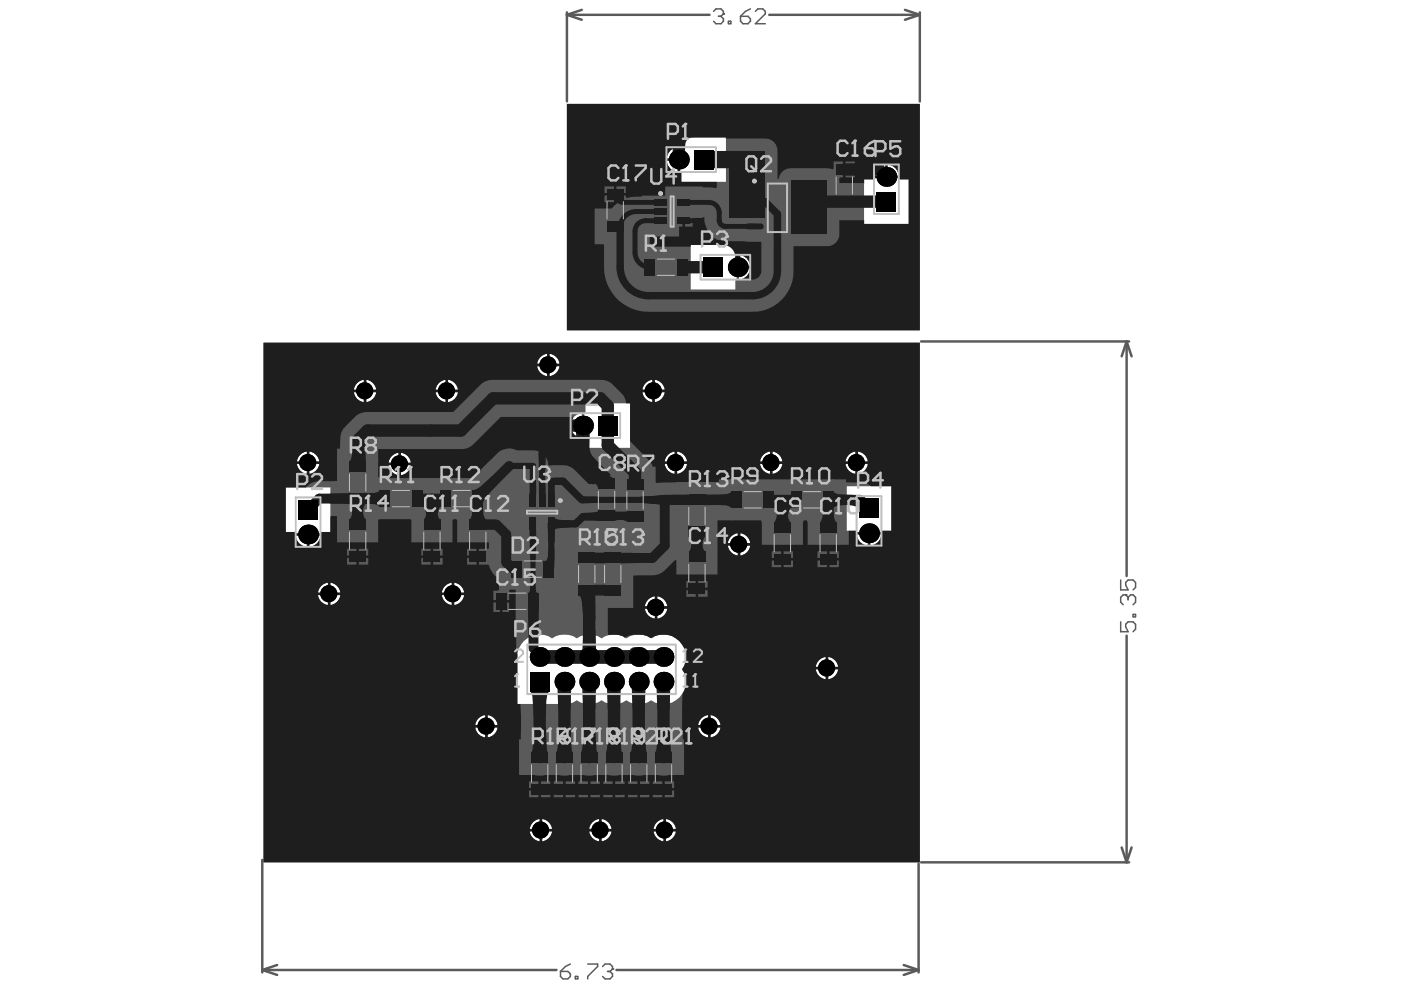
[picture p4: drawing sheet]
<svg xmlns="http://www.w3.org/2000/svg" width="297mm" height="210mm" viewBox="0 0 297 210" stroke-linecap="round" stroke-linejoin="round" font-family="sans-serif">
<g fill="none" stroke="#5a5a5a" stroke-width=".21">
<path d="M157.8 38.7h14.1v10.7h-14.1zM160.7 38.9h8.3v10.3h-8.3zM137.6 40.6h9.8v8.5h-9.8zM140.7 41.7h3.7v6.4h-3.7zM141.5 44.9h2.1M142.5 43.8v2.1M163.8 44.1h2.1M164.8 43v2.1M110.7 103.7h8.5v9.8h-8.5zM111.7 106.8h6.4v3.6h-6.4zM113.9 108.6h2.1M114.9 107.5v2.1"/>
<circle cx="162.6" cy="40.8" r="1.05"/>
</g>
<g fill="none" stroke="#5a5a5a" stroke-width=".52">
<path d="M120.2 2.6v18.9M120.2 3.1l3.1 1.1M120.2 3.1h30.2M123.3 2.1l-3.1 1M163.1 3.1h31.9M191.9 2.1l3.1 1M195 2.6v18.9M195 3.1l-3.1 1.1M195.3 72.4h44.1M238.9 72.4l1 3.1M238.9 72.4l-1.1 3.1M238.9 72.4v49.7"/>
<path d="M238.9 134.8v48M237.8 179.7l1.1 3.1M239.9 179.7l-1 3.1M55.6 182.3v23.9M194.8 183.1v23.1M195.3 182.8h44.1M55.6 205.7l3.2 1M55.6 205.7h62.4M58.8 204.6l-3.2 1.1M130.7 205.7h64.1M191.6 204.6l3.2 1.1M194.8 205.7l-3.2 1"/>
</g>
<path d="M151.3 2.4l.5-.5h1.1l.5 .5v.5" fill="none" stroke="#5a5a5a" stroke-width=".31"/>
<circle cx="153.4" cy="2.9" r=".16" fill="#5a5a5a"/>
<path d="M152.3 3.5h.6M152.9 3.5l.5 .5v.5l-.5 .5h-1.1l-.5-.5M153.4 2.9l-.5 .6M154.4 4.5h.6v.5h-.6zM157 3.5h1.6l.5 .5v.5l-.5 .5h-1.1l-.5-.5zM159.1 1.9l-1 .5-1.1 1.1M160.2 2.4l.5-.5h1l.6 .5v.5l-2.1 2.1h2.1M237.6 131.8v2.1h1.6l-.5-1v-.5l.5-.6h1l.6 .6v1l-.6 .5M238.7 126.1h-.6l-.5 .5v1.1l.5 .5M240.2 130.3h.6v.5h-.6z" fill="none" stroke="#5a5a5a" stroke-width=".31"/>
<circle cx="238.7" cy="126.1" r=".16" fill="#5a5a5a"/>
<path d="M237.6 123v2.1h1.6l-.5-1.1v-.5l.5-.5h1l.6 .5v1l-.6 .6M238.7 126.1l.5 .5M239.2 126.6v.6M239.2 126.6l.5-.5h.5l.6 .5v1.1l-.6 .5M118.8 206h1.6l.5 .5v.5l-.5 .5h-1l-.6-.5zM120.9 204.4l-1 .5-1.1 1.1M122 207h.5v.5h-.5zM124.6 204.4h2.1v.5l-2.1 2.1v.5M127.8 204.9l.5-.5h1l.6 .5v.5" fill="none" stroke="#5a5a5a" stroke-width=".31"/>
<circle cx="129.9" cy="205.4" r=".16" fill="#5a5a5a"/>
<path d="M128.8 206h.5M129.3 206l.6 .5v.5l-.6 .5h-1l-.5-.5M129.9 205.4l-.6 .6" fill="none" stroke="#5a5a5a" stroke-width=".31"/>
<g fill="#5a5a5a">
<path d="M55.9 72.7h139.1v110.1h-139.1zM116.5 75v2.1h2.1a2.38 2.38 0 0 0-2.1-2.1zM114.6 75.7l-.4 .5-.3 .9h2.1v-2.1l-1 .3zM116.5 77.6v2.1a2.38 2.38 0 0 0 2.1-2.1zM113.9 77.6a2.38 2.38 0 0 0 2.1 2.1v-2.1zM138.8 80.5v2.1h2.1a2.38 2.38 0 0 0-2.1-2.1zM136.9 81.2l-.4 .5-.3 .9h2.1v-2.1l-.9 .3zM95 80.5v2.1h2.1a2.38 2.38 0 0 0-2.1-2.1zM93 81.2l-.3 .5-.3 .9h2.1v-2.1l-1 .3zM77.7 80.5v2.1h2.1a2.38 2.38 0 0 0-2.1-2.1zM75.7 81.2l-.3 .5-.4 .9h2.1v-2.1l-.9 .3zM138.8 83.2v2.1a2.38 2.38 0 0 0 2.1-2.1zM136.2 83.2a2.38 2.38 0 0 0 2.1 2.1v-2.1zM95 83.2v2.1a2.38 2.38 0 0 0 2.1-2.1zM92.4 83.2a2.38 2.38 0 0 0 2.1 2.1v-2.1zM77.7 83.2v2.1a2.38 2.38 0 0 0 2.1-2.1zM75 83.2a2.38 2.38 0 0 0 2.1 2.1v-2.1zM124.1 85.5v2l-.2 .1v5.3l.2 .1v2h9.5v-9.5zM121.7 88.3l-.4 .6-.3 1.1h2.3v-2.4l-1 .3zM121 90.5a2.53 2.53 0 0 0 2.3 2.4v-2.4zM181.9 95.7v2.1h2.1a2.38 2.38 0 0 0-2.1-2.1zM180 96.4l-.4 .5-.3 .9h2.1v-2.1l-1 .4zM163.8 95.7v2.1h2.1a2.38 2.38 0 0 0-2.1-2.1zM161.8 96.4l-.3 .5-.3 .9h2.1v-2.1l-1 .4zM143.6 95.7v2.1h2.1a2.38 2.38 0 0 0-2.1-2.1zM141.6 96.4l-.3 .5-.4 .9h2.1v-2.1l-.9 .4zM65.6 95.7v2.1h2.1a2.38 2.38 0 0 0-2.1-2.1zM63.6 96.4l-.3 .5-.3 .9h2.1v-2.1l-1 .4zM85 96v2.1h2.1a2.38 2.38 0 0 0-2.1-2.1zM83.1 96.7l-.4 .5-.3 .9h2.1v-2.1l-1 .3zM65.6 98.4v2.1a2.38 2.38 0 0 0 2.1-2.1zM63 98.4a2.38 2.38 0 0 0 2.1 2.1v-2.1zM181.9 98.4v2.1a2.38 2.38 0 0 0 2.1-2.1zM179.3 98.4a2.38 2.38 0 0 0 2.1 2.1v-2.1zM163.8 98.4v2.1a2.38 2.38 0 0 0 2.1-2.1zM161.2 98.4a2.38 2.38 0 0 0 2.1 2.1v-2.1zM143.6 98.4v2.1a2.38 2.38 0 0 0 2.1-2.1zM140.9 98.4a2.38 2.38 0 0 0 2.1 2.1v-2.1zM85 98.6v2.1a2.38 2.38 0 0 0 2.1-2.1zM82.4 98.6a2.38 2.38 0 0 0 2.1 2.1v-2.1zM179.5 103.1v9.4h2l.1 .3h5.3l.1-.3h2v-9.4zM60.6 103.4v9.4h1.9l.2 .3h5.2l.2-.3h1.9v-9.4zM157 113.1v2.1h2.1a2.38 2.38 0 0 0-2.1-2.1zM155 113.7l-.4 .5-.3 1h2.1v-2.1l-.9 .3zM184.5 113.3v2.4a2.53 2.53 0 0 0 2.4-2.4zM181.6 113.3a2.53 2.53 0 0 0 2.4 2.4v-2.4zM65.6 113.6v2.3a2.53 2.53 0 0 0 2.3-2.3zM62.7 113.6a2.53 2.53 0 0 0 2.4 2.3v-2.3zM157 115.7v2.1a2.38 2.38 0 0 0 2.1-2.1zM154.3 115.7a2.38 2.38 0 0 0 2.1 2.1v-2.1zM96.3 123.6v2h2.1a2.38 2.38 0 0 0-2.1-2zM94.4 124.2l-.4 .5-.3 .9h2.1v-2l-1 .3zM70 123.6v2h2.1a2.38 2.38 0 0 0-2.1-2zM68.1 124.2l-.4 .5-.3 .9h2.1v-2l-.9 .3zM96.3 126.2v2.1a2.38 2.38 0 0 0 2.1-2.1zM93.7 126.2a2.38 2.38 0 0 0 2.1 2.1v-2.1zM70 126.2v2.1a2.38 2.38 0 0 0 2.1-2.1zM67.4 126.2a2.38 2.38 0 0 0 2.1 2.1v-2.1zM139.4 126.4v2.1h2.1a2.38 2.38 0 0 0-2.1-2.1zM137.4 127.1l-.3 .5-.4 .9h2.1v-2.1l-.9 .4zM139.4 129.1v2.1a2.38 2.38 0 0 0 2.1-2.1zM136.7 129.1a2.38 2.38 0 0 0 2.1 2.1v-2.1zM111.1 135.9a4.6 4.6 0 0 0-1.4 3.9v9.5h9.5a4.4 4.4 0 0 0 3.1-.8 4.8 4.8 0 0 0 5.2 0 4.8 4.8 0 0 0 5.3 0 4.8 4.8 0 0 0 5.2 0 4.7 4.7 0 0 0 6-.6 4.7 4.7 0 0 0 .6-6 4.7 4.7 0 0 0-.6-6 4.7 4.7 0 0 0-6-.5 4.8 4.8 0 0 0-5.2 0 4.8 4.8 0 0 0-5.3 0 4.8 4.8 0 0 0-5.2 0 4.8 4.8 0 0 0-5.3 0 4.8 4.8 0 0 0-5.9 .5zM175.6 139.3v2.1h2.1a2.38 2.38 0 0 0-2.1-2.1zM173.7 140l-.4 .4-.3 1h2.1v-2.1l-1 .3zM175.6 141.9v2.1a2.38 2.38 0 0 0 2.1-2.1zM173 141.9a2.38 2.38 0 0 0 2.1 2.1v-2.1zM150.7 151.6v2.1h2.1a2.38 2.38 0 0 0-2.1-2.1zM148.7 152.3l-.4 .5-.3 .9h2.1v-2.1l-.9 .3zM103.4 151.6v2.1h2.1a2.38 2.38 0 0 0-2.1-2.1zM101.4 152.3l-.3 .5-.3 .9h2.1v-2.1l-1 .3zM150.7 154.2v2.1a2.38 2.38 0 0 0 2.1-2.1zM148 154.2a2.38 2.38 0 0 0 2.1 2.1v-2.1zM103.4 154.2v2.1a2.38 2.38 0 0 0 2.1-2.1zM100.8 154.2a2.38 2.38 0 0 0 2.1 2.1v-2.1zM141.2 173.7v2.1h2.1a2.38 2.38 0 0 0-2.1-2.1zM139.3 174.3l-.4 .5-.3 1h2.1v-2.1l-1 .3zM127.5 173.7v2.1h2.1a2.38 2.38 0 0 0-2.1-2.1zM125.6 174.3l-.4 .5-.3 1h2.1v-2.1l-.9 .3zM114.9 173.7v2.1h2.1a2.38 2.38 0 0 0-2.1-2.1zM113 174.3l-.4 .5-.3 1h2.1v-2.1l-.9 .3zM141.2 176.3v2.1a2.38 2.38 0 0 0 2.1-2.1zM138.6 176.3a2.38 2.38 0 0 0 2.1 2.1v-2.1zM127.5 176.3v2.1a2.38 2.38 0 0 0 2.1-2.1zM124.9 176.3a2.38 2.38 0 0 0 2.1 2.1v-2.1zM114.9 176.3v2.1a2.38 2.38 0 0 0 2.1-2.1zM112.3 176.3a2.38 2.38 0 0 0 2.1 2.1v-2.1z"/>
<path d="M120.2 22h74.8v48h-74.8zM144.5 29.1v2l-.3 .1v5.3l.3 .1v2h9.4v-9.5zM142.1 31.9l-.4 .6-.3 1.1h2.3v-2.4l-1.1 .3zM141.4 34.1a2.53 2.53 0 0 0 2.3 2.4v-2.4zM188.2 34.9v2.3h2.4a2.53 2.53 0 0 0-2.4-2.3zM186 35.6l-.4 .6-.3 1h2.4v-2.3l-1.1 .3zM183.2 38v9.5h9.5v-9.5h-2l-.1-.2h-5.3l-.1 .2zM156.7 54v2.4h2.4a2.53 2.53 0 0 0-2.4-2.4zM156.7 56.9v2.4a2.53 2.53 0 0 0 2.4-2.4zM146.5 51.9v9.5h9.4v-2l.3-.1v-5.3l-.3-.1v-2z"/>
</g>
<g fill="#000">
<circle cx="143.9" cy="33.8" r="2.1"/>
<circle cx="187.9" cy="37.5" r="2.1"/>
<circle cx="156.4" cy="56.7" r="2.1"/>
<circle cx="116.2" cy="77.4" r="1.81"/>
<circle cx="65.2" cy="98.1" r="1.81"/>
<circle cx="77.3" cy="82.9" r="1.81"/>
<circle cx="84.7" cy="98.3" r="1.81"/>
<circle cx="94.6" cy="82.9" r="1.81"/>
<circle cx="123.6" cy="90.2" r="2.1"/>
<circle cx="138.5" cy="82.9" r="1.81"/>
<circle cx="143.2" cy="98.1" r="1.81"/>
<circle cx="163.4" cy="98.1" r="1.81"/>
<circle cx="181.6" cy="98.1" r="1.81"/>
<circle cx="65.3" cy="113.3" r="2.1"/>
<circle cx="156.6" cy="115.4" r="1.81"/>
<circle cx="184.3" cy="113.1" r="2.1"/>
<circle cx="69.7" cy="125.9" r="1.81"/>
<circle cx="96" cy="125.9" r="1.81"/>
<circle cx="114.4" cy="139.3" r="2.1"/>
<circle cx="119.7" cy="139.3" r="2.1"/>
<circle cx="124.9" cy="139.3" r="2.1"/>
<circle cx="130.2" cy="139.3" r="2.1"/>
<circle cx="135.4" cy="139.3" r="2.1"/>
<circle cx="139" cy="128.8" r="1.81"/>
<circle cx="140.7" cy="139.3" r="2.1"/>
<circle cx="103.1" cy="154" r="1.81"/>
<circle cx="119.7" cy="144.5" r="2.1"/>
<circle cx="124.9" cy="144.5" r="2.1"/>
<circle cx="130.2" cy="144.5" r="2.1"/>
<circle cx="135.4" cy="144.5" r="2.1"/>
<circle cx="140.7" cy="144.5" r="2.1"/>
<circle cx="150.3" cy="154" r="1.81"/>
<circle cx="175.3" cy="141.6" r="1.81"/>
<circle cx="114.6" cy="176" r="1.81"/>
<circle cx="127.2" cy="176" r="1.81"/>
<circle cx="140.9" cy="176" r="1.81"/>
</g>
<g fill="#000">
<path d="M147.1 31.7h4.2v4.2h-4.2z" fill-rule="evenodd"/>
<path d="M149.1 54.6h4.2v4.2h-4.2z" fill-rule="evenodd"/>
<path d="M185.8 40.7h4.2v4.2h-4.2z" fill-rule="evenodd"/>
<path d="M126.8 88.1h4.2v4.2h-4.2z" fill-rule="evenodd"/>
<path d="M63.2 106h4.2v4.2h-4.2z" fill-rule="evenodd"/>
<path d="M182.2 105.7h4.2v4.2h-4.2z" fill-rule="evenodd"/>
<path d="M112.3 142.4h4.2v4.2h-4.2z" fill-rule="evenodd"/>
</g>
<g fill="#1e1e1e">
<path d="M112.3 116.4h1.3l-.1 3h-1z"/>
<path d="M112.3 112.4h1.4l-.1 2.7h-1.3z"/>
<path d="M114.4 138l3.9-.3v3.2l-.5-.2-3.4-.1z"/>
<path d="M116.3 116.3h1.3l-.1 2.6h-1.9l.2-.1 .3-.5z"/>
<path d="M116.2 112.4h1.4v2.7h-1.3z"/>
<path d="M123.7 108.8l2.4-.2 .6-.2 .2-.2v2.3l-3.2-.2z"/>
<path d="M123.4 105.2l3.5 .1v1.3l-3.5 .2z"/>
<path d="M135.4 138l3.9-.3v3.2l-.5-.2-3.4-.1z"/>
<path d="M90.5 105.9h2.1a7.1 7.1 0 0 0 .4 3.8l.3 .4h-3.5l.6-1z"/>
<path d="M103 110.1l2.2 .1v2.1h-2.2z"/>
<path d="M108.1 118.5l.3 .5v2.5l-1.8-1.5z"/>
<path d="M112.5 123.7h1l.1 1.5 .1 .3 .4 .3h-2.1l.2-.2 .1-.4z"/>
<path d="M112.3 102.1h1.3l.1 2.7h-1.4z"/>
<path d="M114.4 166.3l3.5-.1v2.3l-3.5-.1z"/>
<path d="M116.3 102.5h1.3v2.3h-1.4z"/>
<path d="M123.6 154.2h2.6l.3 5 .2 .2h-3.5l.2-.4 .2-1.5z"/>
<path d="M123.6 133.5h2.6l.2 4.3h-2.9z"/>
<path d="M135.4 166.3l3.5-.1v2.3l-3.5-.1z"/>
<path d="M174.5 106.4h2.1a7.1 7.1 0 0 0 .4 3.8l.3 .4h-3.4l.5-1z"/>
<path d="M174.4 107.7h2.3l-.1 4h-2.1z"/>
<path d="M112 129.2h2.2v4.2h-2.1z"/>
<path d="M116.1 111.2h1.6l-.1 3.5h-1.3z"/>
<path d="M123.5 146h2.9l-.2 4.4h-2.6z"/>
<path d="M69.9 104.7l4.2-.1v2.2h-4.2z"/>
<path d="M115.8 137.7l.5 .2 3.4 .1v2.6l-3.9 .3z"/>
<path d="M121 137.7l.5 .2 3.4 .1v2.6l-3.9 .3z"/>
<path d="M119.7 138l3.9-.3v3.2l-.5-.2-3.4-.1z"/>
<path d="M124.9 138l3.9-.3v3.2l-.5-.2-3.4-.1z"/>
<path d="M124.4 117.3l3.8-.1v2.3l-3.8-.1z"/>
<path d="M131.5 137.7l.5 .2 3.4 .1v2.6l-3.9 .3z"/>
<path d="M130.2 138l3.9-.3v3.2l-.5-.2-3.4-.1z"/>
<path d="M136.8 137.7l.5 .2 3.4 .1v2.6l-3.9 .3z"/>
<path d="M131.6 117.2l4.2 .1v2.1l-4.2 .1z"/>
<path d="M130.3 108.2l.6 .3 2.6 .1v1.6l-2.6 .1-.6 .2z"/>
<path d="M129.8 108.6l3.1-.2v2.2l-.8-.3-2.3-.1z"/>
<path d="M135.9 105.3l4.9-.4v2.1l-4.9-.4z"/>
<path d="M149.5 104.9h4.2v2.1l-4.2 .1z"/>
<path d="M150.9 104.9a7.1 7.1 0 0 0 3.7-.3l.5-.4v3.5l-1.1-.5-3.1-.2z"/>
<path d="M74.8 105.9h2.1a7.1 7.1 0 0 0 .3 3.8l.4 .4h-3.5l.5-1z"/>
<path d="M74.1 106.8h3.5l-.6 1.1-.1 3.1h-2.1a7.1 7.1 0 0 0-.4-3.8z"/>
<path d="M88.4 106.8l3.2-2.1 2.9 2.1a1.6 1.6 0 0 0-1.6 1.5l-.2 1.1-.1 1.6h-2.1l-.2-2.2a2.07 2.07 0 0 0-1.9-2z"/>
<path d="M100.2 105.9h2.1a7.1 7.1 0 0 0 .4 3.8l.3 .4h-3.4l.5-1z"/>
<path d="M100.1 107.4h2.3l-.1 3.8h-2.1z"/>
<path d="M100.1 104l.9-.3 .8-.5 2.5-2.2 1.1 1.8a11.2 11.2 0 0 0-3 3.7v.8z"/>
<path d="M116.2 166.2l3.5 .1v2.1l-3.5 .1z"/>
<path d="M121.4 166.2l3.5 .1v2.1l-3.5 .1z"/>
<path d="M119.7 166.3l3.5-.1v2.3l-3.5-.1z"/>
<path d="M124.9 166.3l3.5-.1v2.3l-3.5-.1z"/>
<path d="M113.1 154.2h2.6l.3 5 .2 .2h-3.5l.2-.4 .2-1.5z"/>
<path d="M118.4 154.2h2.6l.2 5 .2 .2h-3.5l.2-.4 .2-1.5z"/>
<path d="M124.4 124.1l3.8-.1v2.2h-3.8z"/>
<path d="M117.6 109.8l.1 .2 .7 .2 2.4 .1v1.6l-2.4 .1-.5 .1-.3 .3z"/>
<path d="M114.3 102.1h1.3l.1 2.7h-1.5z"/>
<path d="M115.5 94l1.4 1.5-.9 .5-.5 .6-1.1-1.2 1-1.1z"/>
<path d="M122.1 91.7h3l-.2 4.4h-2.6z"/>
<path d="M131.9 166.2l3.5 .1v2.1l-3.5 .1z"/>
<path d="M137.2 166.2l3.5 .1v2.1l-3.5 .1z"/>
<path d="M130.2 166.3l3.5-.1v2.3l-3.5-.1z"/>
<path d="M134.1 154.2h2.6l.3 5 .2 .2h-3.5l.2-.4 .2-1.5z"/>
<path d="M139.4 154.2h2.6l.2 5 .2 .2h-3.5l.3-.4 .1-1.5z"/>
<path d="M163 107l2.9-2.1 2.9 2.1a1.6 1.6 0 0 0-1.6 1.5l-.2 1.2-.1 1.5h-2.1a5 5 0 0 0-1.1-4z"/>
<path d="M164.8 106.4h2.1a7.1 7.1 0 0 0 .4 3.8l.3 .4h-3.5l.6-1z"/>
<path d="M74.8 93.1h2.6l.2 4.7h-3.5l.3-.4 .2-.8z"/>
<path d="M112.3 146.6h4.2l-.4 .5-.3 1.4-.1 3.4h-2.6l-.3-4.4-.2-.7z"/>
<path d="M118.2 146h2.9l-.1 4.4h-2.6z"/>
<path d="M122.7 126.2h3.4l.1 5.3h-2.6a13.5 13.5 0 0 0-.5-4.8z"/>
<path d="M114.2 96.1h1.5l-.1 3.5h-1.3z"/>
<path d="M134 146h2.9l-.2 4.4h-2.6z"/>
<path d="M139.2 146h2.9l-.1 4.4h-2.6z"/>
<path d="M146.7 112.8h2.1a7 7 0 0 0 .4 3.7l.3 .4h-3.5l.6-1z"/>
<path d="M146 113.9h3.5l-.5 1-.2 3.1h-2.1a7 7 0 0 0-.4-3.7z"/>
<path d="M76.3 104.7a7.1 7.1 0 0 0 3.8-.4l.4-.3v3.4l-1.1-.5-3.1-.1z"/>
<path d="M77.6 104.6l4 .1v2.1h-4z"/>
<path d="M126.3 137.7l.5 .2 3.4 .1v2.6l-3.9 .3z"/>
<path d="M126.1 117.2l3.8 .1v2.1l-3.8 .1z"/>
<path d="M141.8 104.9h4.2v2.2l-4.2-.1z"/>
<path d="M176.7 104.2l1 .6 3.2 .1v2.1a7.1 7.1 0 0 0-3.8 .4l-.4 .3z"/>
<path d="M126.7 166.2l3.5 .1v2.1l-3.5 .1z"/>
<path d="M128.9 154.2h2.6l.2 5 .2 .2h-3.5l.2-.4 .2-1.5z"/>
<path d="M126.1 124l3.8 .1v2.1h-3.8z"/>
<path d="M178 104.9l2.6 .1 1.4 .4 .2 .3v2.4l-.2-.4-.9-.4-3.1-.3z"/>
<path d="M128.7 146h2.9l-.1 4.4h-2.6z"/>
<path d="M124.7 96.8l4.7 4.2 .9 .5-3.4 2.2-.4-.9a18.6 18.6 0 0 0-3.4-3.9z"/>
<path d="M137.8 50.2h6.2v-2.1h.7v-1.3h.3v-.3h1.9v-.3h2.1v-.1h.3a4.5 4.5 0 0 0 4.5 5l7.5 .2 .1 6.1a1.79 1.79 0 0 1-1.8 1.9h-1.9l-.1-.3a2.46 2.46 0 0 0 1.5-2.1h-2.7v-.2h-.2v-2.7l-.3-.1v-2h-9.4v.4h-8.7zM145.2 47.1v1h1.7v-1zM156.7 54v2.4h2.4a2.53 2.53 0 0 0-2.4-2.4z"/>
<path d="M80.2 95.2h17.5a3.5 3.5 0 0 0 2.8-1.1l5.7-5.7h15.2l.1 .3-.5 .9v.4h2.6v.2h.3v2.7l.2 .1v2h.9a3.2 3.2 0 0 0 1.1 2.2l3.4 3.5-.1 .2h-.5v1.7h-.6v-1.7h-2v1.6l-.2 .2-1.3-.1-3-3a3.4 3.4 0 0 0-2.4-1l-2.9 .1-.2-.2a3.2 3.2 0 0 0-3.3-3h-3.4a3.5 3.5 0 0 0-4.2 .7l-3 2.9-2.6 2.3h-19.1l-.5-.3zM121 90.5a2.53 2.53 0 0 0 2.3 2.4v-2.4zM85 96v2.1h2.1a2.38 2.38 0 0 0-2.1-2.1zM83.1 96.7l-.4 .5-.3 .9h2.1v-2.1l-1 .3zM85 98.6v2.1a2.38 2.38 0 0 0 2.1-2.1zM82.4 98.6a2.38 2.38 0 0 0 2.1 2.1v-2.1z"/>
<path d="M55.9 72.7h139.1v110.1h-139.1zM116.5 75v2.1h2.1a2.38 2.38 0 0 0-2.1-2.1zM114.6 75.7l-.4 .5-.3 .9h2.1v-2.1l-1 .3zM116.5 77.6v2.1a2.38 2.38 0 0 0 2.1-2.1zM113.9 77.6a2.38 2.38 0 0 0 2.1 2.1v-2.1zM138.8 80.5v2.1h2.1a2.38 2.38 0 0 0-2.1-2.1zM136.9 81.2l-.4 .5-.3 .9h2.1v-2.1l-.9 .3zM95 80.5v2.1h2.1a2.38 2.38 0 0 0-2.1-2.1zM93 81.2l-.3 .5-.3 .9h2.1v-2.1l-1 .3zM77.7 80.5v2.1h2.1a2.38 2.38 0 0 0-2.1-2.1zM75.7 81.2l-.3 .5-.4 .9h2.1v-2.1l-.9 .3zM77.7 83.2v2.1a2.38 2.38 0 0 0 2.1-2.1zM75 83.2a2.38 2.38 0 0 0 2.1 2.1v-2.1zM138.8 83.2v2.1a2.38 2.38 0 0 0 2.1-2.1zM136.2 83.2a2.38 2.38 0 0 0 2.1 2.1v-2.1zM95 83.2v2.1a2.38 2.38 0 0 0 2.1-2.1zM92.4 83.2a2.38 2.38 0 0 0 2.1 2.1v-2.1zM181.9 95.7v2.1h2.1a2.38 2.38 0 0 0-2.1-2.1zM180 96.4l-.4 .5-.3 .9h2.1v-2.1l-1 .4zM163.8 95.7v2.1h2.1a2.38 2.38 0 0 0-2.1-2.1zM161.8 96.4l-.3 .5-.3 .9h2.1v-2.1l-1 .4zM143.6 95.7v2.1h2.1a2.38 2.38 0 0 0-2.1-2.1zM141.6 96.4l-.3 .5-.4 .9h2.1v-2.1l-.9 .4zM65.6 95.7v2.1h2.1a2.38 2.38 0 0 0-2.1-2.1zM63.6 96.4l-.3 .5-.3 .9h2.1v-2.1l-1 .4zM65.6 98.4v2.1a2.38 2.38 0 0 0 2.1-2.1zM63 98.4a2.38 2.38 0 0 0 2.1 2.1v-2.1zM181.9 98.4v2.1a2.38 2.38 0 0 0 2.1-2.1zM179.3 98.4a2.38 2.38 0 0 0 2.1 2.1v-2.1zM163.8 98.4v2.1a2.38 2.38 0 0 0 2.1-2.1zM161.2 98.4a2.38 2.38 0 0 0 2.1 2.1v-2.1zM143.6 98.4v2.1a2.38 2.38 0 0 0 2.1-2.1zM140.9 98.4a2.38 2.38 0 0 0 2.1 2.1v-2.1zM73.3 90.3a5.1 5.1 0 0 0-1.2 4.4v.4h-.6v6.9h-1.7a7.8 7.8 0 0 0-4.2 .6l-.8 .8h-4.2v9.4h1.9l.2 .3h5.2l.2-.3h1.9v-3.2l.3-.2h1.2v5.6h8.7l.1-4.8 6.7-.1 .2 .2v4.7h8.7v-4.7l.3-.2h.5l.2 .2v4.7h6.8l-.2 1.4h-1.9v3.3h1.9a4.5 4.5 0 0 0 1.4 2.3l.9 .9v2.1l-.2 .2h-1v2h3.4v-2l.1-.2h1.2l.1 12.5 .3 1.4v10.4h.6l.2 2.6-.1 4.9h-.3v7.5h3.2l1.1 .2 1.2-.2h2.9l1.2 .2 1.1-.2h3l1.1 .2 1.2-.2h2.9l1.2 .2 1.1-.2h3l1.1 .2 1.2-.2h2.9l1.2 .2 1.1-.2h3.2v-7.5h-.2l-.2-2.7 .1-7a4.9 4.9 0 0 0-.1-5.2 4.7 4.7 0 0 0-.5-5.9 4.7 4.7 0 0 0-5.8-.8h-.5a5.8 5.8 0 0 0-5.3 0 4.1 4.1 0 0 0-3.4-.5l-.2-.2v-1.1v-4.5h5.4v-6.9h1.6a10.6 10.6 0 0 0 3.8-.3l1.2-.8 2.2-2.2 .3 .1v3h8.7v-11.4l.3-.1h8.9l.2 .5v4.7h8.7v-4.7l.2-.5h.6l.2 .5v4.7h8.8v-3h1.5l.1 .3h5.3l.1-.3h2v-9.4h-4.3a4.6 4.6 0 0 0-3.8-.8l-1.5-.1v-.6h-24.3h-2.7v.6h-9l-4.2 .2-.2-.2v-3.3h-.6l-.5-.9-4.3-4.5v-8h-.9a3.2 3.2 0 0 0-1.1-2.2l-1.5-1.6a3.5 3.5 0 0 0-2.8-1.2h-22.8a3.5 3.5 0 0 0-2.7 1.2l-5.7 5.6h-18.2a3.5 3.5 0 0 0-2.8 1.2zM157 113.1v2.1h2.1a2.38 2.38 0 0 0-2.1-2.1zM155 113.7l-.4 .5-.3 1h2.1v-2.1l-.9 .3zM184.5 113.3v2.4a2.53 2.53 0 0 0 2.4-2.4zM181.6 113.3a2.53 2.53 0 0 0 2.4 2.4v-2.4zM65.6 113.6v2.3a2.53 2.53 0 0 0 2.3-2.3zM62.7 113.6a2.53 2.53 0 0 0 2.4 2.3v-2.3zM157 115.7v2.1a2.38 2.38 0 0 0 2.1-2.1zM154.3 115.7a2.38 2.38 0 0 0 2.1 2.1v-2.1zM99 116.4v1.4h2v-1.4zM91.8 116.4v1.4h2v-1.4zM89.3 116.4v1.4h2v-1.4zM76.1 116.4v1.4h2v-1.4zM73.6 116.4v1.4h2v-1.4zM175.9 116.9v1.4h2v-1.4zM173.3 116.9v1.4h2v-1.4zM166.1 116.9v1.4h2v-1.4zM163.6 116.9v1.4h2v-1.4zM91.8 118.3v1.4h2v-1.4zM89.3 118.3v1.4h2v-1.4zM76.1 118.3v1.4h2v-1.4zM73.6 118.3v1.4h2v-1.4zM99 118.3v1.4h2v-1.4zM175.9 118.8v1.4h2v-1.4zM173.3 118.8v1.4h2v-1.4zM166.1 118.8v1.4h2v-1.4zM163.6 118.8v1.4h2v-1.4zM148 123.2v1.4h2v-1.4zM145.5 123.2v1.4h2v-1.4zM96.3 123.6v2h2.1a2.38 2.38 0 0 0-2.1-2zM94.4 124.2l-.4 .5-.3 .9h2.1v-2l-1 .3zM70 123.6v2h2.1a2.38 2.38 0 0 0-2.1-2zM68.1 124.2l-.4 .5-.3 .9h2.1v-2l-.9 .3zM148 125.1v1.4h2v-1.4zM145.5 125.1v1.4h2v-1.4zM96.3 126.2v2.1a2.38 2.38 0 0 0 2.1-2.1zM93.7 126.2a2.38 2.38 0 0 0 2.1 2.1v-2.1zM70 126.2v2.1a2.38 2.38 0 0 0 2.1-2.1zM67.4 126.2a2.38 2.38 0 0 0 2.1 2.1v-2.1zM139.4 126.4v2.1h2.1a2.38 2.38 0 0 0-2.1-2.1zM137.4 127.1l-.3 .5-.4 .9h2.1v-2.1l-.9 .4zM106.5 127.7v2h1.5v-2zM104.6 127.7v2h1.4v-2zM139.4 129.1v2.1a2.38 2.38 0 0 0 2.1-2.1zM136.7 129.1a2.38 2.38 0 0 0 2.1 2.1v-2.1zM175.6 139.3v2.1h2.1a2.38 2.38 0 0 0-2.1-2.1zM173.7 140l-.4 .4-.3 1h2.1v-2.1l-1 .3zM175.6 141.9v2.1a2.38 2.38 0 0 0 2.1-2.1zM173 141.9a2.38 2.38 0 0 0 2.1 2.1v-2.1zM150.7 151.6v2.1h2.1a2.38 2.38 0 0 0-2.1-2.1zM148.7 152.3l-.4 .5-.3 .9h2.1v-2.1l-.9 .3zM103.4 151.6v2.1h2.1a2.38 2.38 0 0 0-2.1-2.1zM101.4 152.3l-.3 .5-.3 .9h2.1v-2.1l-1 .3zM150.7 154.2v2.1a2.38 2.38 0 0 0 2.1-2.1zM148 154.2a2.38 2.38 0 0 0 2.1 2.1v-2.1zM103.4 154.2v2.1a2.38 2.38 0 0 0 2.1-2.1zM100.8 154.2a2.38 2.38 0 0 0 2.1 2.1v-2.1zM140.9 165.7v1.4h2v-1.4zM138.4 165.7v1.4h2v-1.4zM135.7 165.7v1.4h2v-1.4zM133.2 165.7v1.4h2v-1.4zM130.4 165.7v1.4h2v-1.4zM127.9 165.7v1.4h2v-1.4zM125.2 165.7v1.4h2v-1.4zM122.7 165.7v1.4h2v-1.4zM119.9 165.7v1.4h2v-1.4zM117.4 165.7v1.4h2v-1.4zM114.7 165.7v1.4h2v-1.4zM112.2 165.7v1.4h2v-1.4zM140.9 167.6v1.4h2v-1.4zM138.4 167.6v1.4h2v-1.4zM135.7 167.6v1.4h2v-1.4zM133.2 167.6v1.4h2v-1.4zM130.4 167.6v1.4h2v-1.4zM127.9 167.6v1.4h2v-1.4zM125.2 167.6v1.4h2v-1.4zM122.7 167.6v1.4h2v-1.4zM119.9 167.6v1.4h2v-1.4zM117.4 167.6v1.4h2v-1.4zM114.7 167.6v1.4h2v-1.4zM112.2 167.6v1.4h2v-1.4zM141.2 173.7v2.1h2.1a2.38 2.38 0 0 0-2.1-2.1zM139.3 174.3l-.4 .5-.3 1h2.1v-2.1l-1 .3zM127.5 173.7v2.1h2.1a2.38 2.38 0 0 0-2.1-2.1zM125.6 174.3l-.4 .5-.3 1h2.1v-2.1l-.9 .3zM114.9 173.7v2.1h2.1a2.38 2.38 0 0 0-2.1-2.1zM113 174.3l-.4 .5-.3 1h2.1v-2.1l-.9 .3zM141.2 176.3v2.1a2.38 2.38 0 0 0 2.1-2.1zM138.6 176.3a2.38 2.38 0 0 0 2.1 2.1v-2.1zM127.5 176.3v2.1a2.38 2.38 0 0 0 2.1-2.1zM124.9 176.3a2.38 2.38 0 0 0 2.1 2.1v-2.1zM114.9 176.3v2.1a2.38 2.38 0 0 0 2.1-2.1zM112.3 176.3a2.38 2.38 0 0 0 2.1 2.1v-2.1z"/>
<path d="M120.2 22h74.8v48h-74.8zM126.1 44.2v7.6h1.8l.2 .1a28.4 28.4 0 0 0 .3 7.2 9.4 9.4 0 0 0 9.1 7h22.1a8.6 8.6 0 0 0 8.6-8.7v-5.2h7.1a2.52 2.52 0 0 0 2.7-2.6v-2.9h5.2v.8h9.5v-9.5h-2l-.1-.2h-5.3l-.1 .2h-2v.8h-5.2l-.1-.9 .3-.3h.5v-3.3h-2v1.4l-.2 .2-1.2-.2h-7.6a2.54 2.54 0 0 0-2.6 2.2h-.3v-5.9a2.52 2.52 0 0 0-2.6-2.6h-8.3v-.3h-9.4v2l-.3 .1v5.3l.3 .1v2h7.5v1.2l-.2 .1-2.8-.2v-.1h-8v1.9h-4.9v.2l-2.3 .1-.8 .2-.3-.2v-.4h-2v1.5l.2 .2-1.2 1.1zM142.1 31.9l-.4 .6-.3 1.1h2.3v-2.4l-1.1 .3zM179.3 34.3v1.4h2v-1.4zM141.4 34.1a2.53 2.53 0 0 0 2.3 2.4v-2.4zM188.2 34.9v2.3h2.4a2.53 2.53 0 0 0-2.4-2.3zM186 35.6l-.4 .6-.3 1h2.4v-2.3l-1.1 .3zM179.3 36.2v1.4h2v-1.4zM130.7 39.5v1.4h2v-1.4zM128.2 39.5v1.4h2v-1.4zM128.2 41.4v1.5h2v-1.5z"/>
</g>
<path d="M113 98.8v7.3M117.3 102l-.4 .5v3.6" fill="none" stroke="#1e1e1e" stroke-width="1.3"/>
<path d="M134.6 49.1v4.4M145 46.8l.1 .1M149.7 49.5l.7 1.9M187.9 42l-.3 .4M113 116.3v11.1" fill="none" stroke="#1e1e1e" stroke-width="1"/>
<path d="M91.6 105.7v5.5M107.3 119.2l1.5 1.5M165.9 106v5.7" fill="none" stroke="#1e1e1e" stroke-width="2.1"/>
<path d="M128.9 86v8.4" fill="none" stroke="#1e1e1e" stroke-width="2.6"/>
<circle cx="175.6" cy="111.7" r="1.05" fill="#1e1e1e"/>
<path d="M67.7 105.7h8.1M107.3 113.3v5.9M140.9 106v9.7M175.6 106v5.7M113.1 127.5v10" fill="none" stroke="#1e1e1e" stroke-width="2.1"/>
<path d="M113 111.1v5.2M116.9 111.1v9" fill="none" stroke="#1e1e1e" stroke-width="1.3"/>
<path d="M124.9 125.6v13.7M124.9 144.5v16" fill="none" stroke="#1e1e1e" stroke-width="2.6"/>
<path d="M148.7 46.8l1 2.7" fill="none" stroke="#1e1e1e" stroke-width="1"/>
<circle cx="75.8" cy="105.7" r="1.05" fill="#1e1e1e"/>
<path d="M108 98.8l-6.7 6.6v5.8h3.9l2.1 2.1M67.7 105.7l-2.4 2.4M81.6 105.7h-5.8v5.5M88.4 105.7h6.1M140.9 106h15.3M140.9 115.7l-2.6 2.6h-13.9M147.8 112.8v5.2M163 106h5.8M175.6 106h6.8l1.9 1.8M124.4 125.1h5.5M114.4 167.4h26.3" fill="none" stroke="#1e1e1e" stroke-width="2.1"/>
<g fill="none" stroke="#1e1e1e" stroke-width="2.6">
<path d="M143.9 30.7v3.1M146.9 27.8h31.3l8.2 8.1h-7.4M159.9 33.8v10.7M145.1 56.7h6.1M169.7 40.1v7.9M169.7 42.8h18.2M116.8 94.2l3.9-4h2.9v7.4l4.6 4.6M128.9 86l-1.6-1.5h-22.8l-6.8 6.8h-19.8l-1.8 1.8v5.3M128.9 94.4l5.7 5.8v1.6M114.4 139.3h26.3M134.6 138.5l.8 .8M114.4 144.5v16"/>
<path d="M119.7 144.5v16M130.2 144.5v16M135.4 144.5v16M140.7 144.5v16"/>
</g>
<path d="M131.5 48v8.4M159.9 42.8h2.3l2.6 2.6v6.3M164.8 52v5.4M137.5 62.7h22.1M116.8 94.2l-1.9 1.8M117.3 102h2.1l3.9 4M128.6 109.4h5.9l.1 .1M129.1 109.5h-5.5l-1.6 1.6h-5.1" fill="none" stroke="#1e1e1e" stroke-width="1.6"/>
<path d="M134.9 44.9h5.1M136.9 46.8h3.1M139.9 42.8l.1 .1h-7.8M145 46.8h3.7M145 42.9h5.3M150.4 51.4h2.9M152.5 45.1v1.6M153.8 48h6.1M156.4 54.6v2.1M147.8 124.9l-.6 .5" fill="none" stroke="#1e1e1e" stroke-width="1"/>
<path d="M149.2 33.8h10.7" fill="none" stroke="#1e1e1e" stroke-width="3.7"/>
<path d="M108 98.8h5M114.9 96v10.1M123.3 106h17.6" fill="none" stroke="#1e1e1e" stroke-width="1.3"/>
<g fill="#1e1e1e">
<path d="M154.6 32h7.6v14.2h-7.6z" fill-rule="evenodd"/>
<path d="M167.7 38.3h7.6v11.3h-7.6z" fill-rule="evenodd"/>
</g>
<path d="M130.4 41.2a1.73 1.73 0 0 0 1.8 1.7M134.6 53.5a3.1 3.1 0 0 0 3.2 3.2M134.9 44.9a3.4 3.4 0 0 0-3.4 3.4M136.9 46.8a2.26 2.26 0 0 0-2.3 2.3M150.3 42.9a2.2 2.2 0 0 1 2.2 2.2M152.5 46.7a1.31 1.31 0 0 0 1.3 1.3M153.3 51.4a3.1 3.1 0 0 1 3.1 3.2" fill="none" stroke="#1e1e1e" stroke-width="1"/>
<path d="M131.5 56.7a6 6 0 0 0 6 6M164.8 57.4a5.2 5.2 0 0 1-5.2 5.3" fill="none" stroke="#1e1e1e" stroke-width="1.6"/>
<path d="M146.9 27.8a2.89 2.89 0 0 0-2.9 2.9" fill="none" stroke="#1e1e1e" stroke-width="2.6"/>
<g fill="#000">
<circle cx="143.9" cy="33.8" r="2.1"/>
<circle cx="187.9" cy="37.5" r="2.1"/>
<circle cx="156.4" cy="56.7" r="2.1"/>
<circle cx="116.2" cy="77.4" r="1.81"/>
<circle cx="65.2" cy="98.1" r="1.81"/>
<circle cx="77.3" cy="82.9" r="1.81"/>
<circle cx="84.7" cy="98.3" r="1.81"/>
<circle cx="94.6" cy="82.9" r="1.81"/>
<circle cx="123.6" cy="90.2" r="2.1"/>
<circle cx="138.5" cy="82.9" r="1.81"/>
<circle cx="143.2" cy="98.1" r="1.81"/>
<circle cx="163.4" cy="98.1" r="1.81"/>
<circle cx="181.6" cy="98.1" r="1.81"/>
<circle cx="65.3" cy="113.3" r="2.1"/>
<circle cx="156.6" cy="115.4" r="1.81"/>
<circle cx="184.3" cy="113.1" r="2.1"/>
<circle cx="69.7" cy="125.9" r="1.81"/>
<circle cx="96" cy="125.9" r="1.81"/>
<circle cx="114.4" cy="139.3" r="2.1"/>
<circle cx="119.7" cy="139.3" r="2.1"/>
<circle cx="124.9" cy="139.3" r="2.1"/>
<circle cx="130.2" cy="139.3" r="2.1"/>
<circle cx="135.4" cy="139.3" r="2.1"/>
<circle cx="139" cy="128.8" r="1.81"/>
<circle cx="140.7" cy="139.3" r="2.1"/>
<circle cx="103.1" cy="154" r="1.81"/>
<circle cx="119.7" cy="144.5" r="2.1"/>
<circle cx="124.9" cy="144.5" r="2.1"/>
<circle cx="130.2" cy="144.5" r="2.1"/>
<circle cx="135.4" cy="144.5" r="2.1"/>
<circle cx="140.7" cy="144.5" r="2.1"/>
<circle cx="150.3" cy="154" r="1.81"/>
<circle cx="175.3" cy="141.6" r="1.81"/>
<circle cx="114.6" cy="176" r="1.81"/>
<circle cx="127.2" cy="176" r="1.81"/>
<circle cx="140.9" cy="176" r="1.81"/>
</g>
<g fill="#000">
<path d="M147.1 31.7h4.2v4.2h-4.2z" fill-rule="evenodd"/>
<path d="M149.1 54.6h4.2v4.2h-4.2z" fill-rule="evenodd"/>
<path d="M185.8 40.7h4.2v4.2h-4.2z" fill-rule="evenodd"/>
<path d="M126.8 88.1h4.2v4.2h-4.2z" fill-rule="evenodd"/>
<path d="M63.2 106h4.2v4.2h-4.2z" fill-rule="evenodd"/>
<path d="M182.2 105.7h4.2v4.2h-4.2z" fill-rule="evenodd"/>
<path d="M112.3 142.4h4.2v4.2h-4.2z" fill-rule="evenodd"/>
</g>
<g fill="#1e1e1e">
<path d="M112.3 104.8h1.4v2.6h-1.4z" fill-rule="evenodd"/>
<path d="M116.2 104.8h1.4v2.6h-1.4z" fill-rule="evenodd"/>
<path d="M123.2 159.4h3.5v2.3h-3.5z" fill-rule="evenodd"/>
<path d="M112.3 109.8h1.4v2.6h-1.4z" fill-rule="evenodd"/>
<path d="M115.3 118.9h2.2v3.5h-2.2z" fill-rule="evenodd"/>
<path d="M116.2 109.8h1.4v2.6h-1.4z" fill-rule="evenodd"/>
<path d="M123.1 166.2h3.6v2.3h-3.6z" fill-rule="evenodd"/>
<path d="M136.6 54.9h2.3v3.5h-2.3z" fill-rule="evenodd"/>
<path d="M161.8 104.2h2.3v3.5h-2.3z" fill-rule="evenodd"/>
<path d="M174.4 104.2h2.3v3.5h-2.3z" fill-rule="evenodd"/>
<path d="M74.1 116.9h3.5v2.3h-3.5z" fill-rule="evenodd"/>
<path d="M74.1 104.6h3.5v2.3h-3.5z" fill-rule="evenodd"/>
<path d="M89.8 116.9h3.5v2.3h-3.5z" fill-rule="evenodd"/>
<path d="M80.4 104h2.4v3.4h-2.4z" fill-rule="evenodd"/>
<path d="M87.3 104h2.3v3.4h-2.3z" fill-rule="evenodd"/>
<path d="M99.5 116.9h3.5v2.3h-3.5z" fill-rule="evenodd"/>
<path d="M100.1 104h2.3v3.4h-2.3z" fill-rule="evenodd"/>
<path d="M117.9 159.4h3.6v2.3h-3.6z" fill-rule="evenodd"/>
<path d="M112.7 159.4h3.5v2.3h-3.5z" fill-rule="evenodd"/>
<path d="M122.7 117.1h3.5v2.4h-3.5z" fill-rule="evenodd"/>
<path d="M114.2 104.8h1.5v2.6h-1.5z" fill-rule="evenodd"/>
<path d="M138.9 159.4h3.6v2.3h-3.6z" fill-rule="evenodd"/>
<path d="M133.7 159.4h3.5v2.3h-3.5z" fill-rule="evenodd"/>
<path d="M132.9 108.4h3.5v2.3h-3.5z" fill-rule="evenodd"/>
<path d="M138.7 46.1h2.7v1.4h-2.7z" fill-rule="evenodd"/>
<path d="M138.7 42.2h2.7v1.4h-2.7z" fill-rule="evenodd"/>
</g>
<path d="M158.6 48h2.7M158.6 42.8h2.7" fill="none" stroke="#1e1e1e" stroke-width="1.3"/>
<g fill="#1e1e1e">
<path d="M173.8 117.4h3.5v2.3h-3.5z" fill-rule="evenodd"/>
<path d="M164.1 117.4h3.5v2.3h-3.5z" fill-rule="evenodd"/>
</g>
<path d="M168.3 48h2.7M168.3 42.8h2.7" fill="none" stroke="#1e1e1e" stroke-width="1.3"/>
<g fill="#1e1e1e">
<path d="M74 97.7h3.6v2.3h-3.6z" fill-rule="evenodd"/>
<path d="M74 110.1h3.6v2.3h-3.6z" fill-rule="evenodd"/>
<path d="M89.8 110.1h3.6v2.3h-3.6z" fill-rule="evenodd"/>
<path d="M108.4 118.9h2.3v3.5h-2.3z" fill-rule="evenodd"/>
<path d="M105.1 125.8h2.3v3.4h-2.3z" fill-rule="evenodd"/>
<path d="M99.6 110.1h3.5v2.3h-3.5z" fill-rule="evenodd"/>
<path d="M117.9 166.2h3.5v2.3h-3.5z" fill-rule="evenodd"/>
<path d="M112.6 166.2h3.6v2.3h-3.6z" fill-rule="evenodd"/>
<path d="M122.6 124h3.5v2.3h-3.5z" fill-rule="evenodd"/>
<path d="M138.9 166.2h3.5v2.3h-3.5z" fill-rule="evenodd"/>
<path d="M133.6 166.2h3.6v2.3h-3.6z" fill-rule="evenodd"/>
<path d="M132.9 101.6h3.5v2.3h-3.5z" fill-rule="evenodd"/>
<path d="M138.7 44.1h2.7v1.5h-2.7z" fill-rule="evenodd"/>
<path d="M155 104.2h2.3v3.5h-2.3z" fill-rule="evenodd"/>
</g>
<path d="M158.6 45.4h2.7M158.6 40.1h2.7" fill="none" stroke="#1e1e1e" stroke-width="1.3"/>
<g fill="#1e1e1e">
<path d="M167.6 104.2h2.3v3.5h-2.3z" fill-rule="evenodd"/>
<path d="M173.9 110.6h3.5v2.3h-3.5z" fill-rule="evenodd"/>
<path d="M164.1 110.6h3.6v2.3h-3.6z" fill-rule="evenodd"/>
</g>
<path d="M168.3 45.4h2.7M168.3 40.1h2.7" fill="none" stroke="#1e1e1e" stroke-width="1.3"/>
<g fill="#1e1e1e">
<path d="M93.3 104h2.3v3.4h-2.3z" fill-rule="evenodd"/>
<path d="M128.4 159.4h3.6v2.3h-3.6z" fill-rule="evenodd"/>
<path d="M128.2 117.1h3.5v2.4h-3.5z" fill-rule="evenodd"/>
<path d="M146 116.9h3.5v2.3h-3.5z" fill-rule="evenodd"/>
<path d="M126.8 108.2h3.5v2.3h-3.5z" fill-rule="evenodd"/>
<path d="M146 104.8h3.5v2.3h-3.5z" fill-rule="evenodd"/>
<path d="M143.7 46.1h2.6v1.4h-2.6z" fill-rule="evenodd"/>
<path d="M143.6 42.2h2.7v1.4h-2.7z" fill-rule="evenodd"/>
<path d="M177.3 41.6h3.5v2.3h-3.5z" fill-rule="evenodd"/>
<path d="M112 125.8h2.3v3.4h-2.3z" fill-rule="evenodd"/>
<path d="M128.4 166.2h3.5v2.3h-3.5z" fill-rule="evenodd"/>
<path d="M128.1 124h3.5v2.3h-3.5z" fill-rule="evenodd"/>
<path d="M146 123.7h3.5v2.3h-3.5z" fill-rule="evenodd"/>
<path d="M126.9 101.4h3.5v2.3h-3.5z" fill-rule="evenodd"/>
<path d="M143.5 54.9h2.3v3.5h-2.3z" fill-rule="evenodd"/>
<path d="M177.2 34.8h3.5v2.3h-3.5z" fill-rule="evenodd"/>
<path d="M128.7 40h3.5v2.3h-3.5z" fill-rule="evenodd"/>
<path d="M146 111.6h3.5v2.3h-3.5z" fill-rule="evenodd"/>
<path d="M128.6 46.8h3.6v2.4h-3.6z" fill-rule="evenodd"/>
</g>
<path d="M141.3 31.2h10.5v5.3h-10.5zM162.8 38.9h4.1v10.3h-4.1zM185.3 34.9h5.3v10.5h-5.3zM142.2 41.7h.6v6.4h-.6zM148.6 54h10.5v5.3h-10.5zM121 87.6h10.5v5.3h-10.5zM62.7 105.4h5.2v10.5h-5.2zM111.7 108.3h6.4v.6h-6.4zM181.6 105.2h5.3v10.5h-5.3zM111.8 136.7h31.5v10.5h-31.5zM144.9 145.6h.9M145.3 143v2.6" fill="none" stroke="#c0c0c0" stroke-width=".42"/>
<g fill="none" stroke="#c0c0c0" stroke-width=".21">
<path d="M177.3 37.5v3.7M180.7 37.5v3.7M128.7 42.8v3.6M132.2 42.8v3.6M139.4 58.4h3.6M139.4 54.9h3.6M74.1 100.5v3.6M74.1 112.8v3.7M77.6 100.5v3.6M77.6 112.8v3.7M83.2 104h3.7M83.2 107.4h3.7"/>
<path d="M89.8 112.8v3.7M93.3 112.8v3.7M96 104h3.7M96 107.4h3.7M99.6 112.8v3.7M103 112.8v3.7M111.1 118.9h3.7M122.7 119.9v3.7M126.1 119.9v3.7M126.9 104.1v3.7M128.2 119.9v3.7M130.3 104.1v3.7"/>
<path d="M131.6 119.9v3.7M132.9 104.2v3.8M136.4 104.2v3.8M146 107.5v3.7M146 119.6v3.7M149.5 107.5v3.7M149.5 119.6v3.7M157.7 104.2h3.7M157.7 107.7h3.7M164.1 113.3v3.7M167.6 113.3v3.7M170.3 104.2h3.7"/>
<path d="M170.3 107.7h3.7M173.9 113.3v3.7M177.3 113.3v3.7M107.9 129.2h3.6M107.9 125.8h3.6M111.1 122.4h3.7M112.7 162.1v3.7M116.2 162.1v3.7M117.9 162.1v3.7M121.4 162.1v3.7M123.2 162.1v3.7M126.7 162.1v3.7"/>
<path d="M128.4 162.1v3.7M131.9 162.1v3.7M133.7 162.1v3.7M137.2 162.1v3.7M138.9 162.1v3.7M142.4 162.1v3.7"/>
</g>
<circle cx="145.3" cy="143" r=".21" fill="#c0c0c0"/>
<path d="M109.2 138.1l.4-.4h.9l.4 .4v.5l-1.7 1.7h1.7M145.3 143l-.4 .4" fill="none" stroke="#c0c0c0" stroke-width=".42"/>
<path d="M84.4 99v3.2M63 102.6h1.6l.5-.5v-1.1l-.5-.5h-1.6v3.2M66.2 101l.5-.5h1l.6 .5v.6l-2.1 2.1h2.1M80.8 101.1h1.5l.6-.5v-1l-.6-.6h-1.5v3.2M81.8 101.1l1.1 1.1M83.9 102.2h1.1" fill="none" stroke="#c0c0c0" stroke-width=".52"/>
<circle cx="84.4" cy="99" r=".26" fill="#c0c0c0"/>
<path d="M84.4 99l-.5 .6M87.1 99v3.2M86.5 102.2h1.1" fill="none" stroke="#c0c0c0" stroke-width=".52"/>
<circle cx="87.1" cy="99" r=".26" fill="#c0c0c0"/>
<path d="M87.1 99l-.6 .6" fill="none" stroke="#c0c0c0" stroke-width=".52"/>
<path d="M109.2 145.6h.9M109.6 143v2.6" fill="none" stroke="#c0c0c0" stroke-width=".42"/>
<circle cx="109.6" cy="143" r=".21" fill="#c0c0c0"/>
<path d="M109.6 143l-.4 .4" fill="none" stroke="#c0c0c0" stroke-width=".42"/>
<path d="M101.9 105.7l-.5-.5h-1.1l-.4 .5v2.1l.4 .5h1.1l.5-.5M103 108.3h1M103.5 105.2v3.1" fill="none" stroke="#c0c0c0" stroke-width=".52"/>
<circle cx="103.5" cy="105.2" r=".26" fill="#c0c0c0"/>
<path d="M103.5 105.2l-.5 .5M105.6 105.7l.5-.5h1.1l.5 .5v.5l-2.1 2.1h2.1M118.3 156.6h1.5l.5-.5v-1.1l-.5-.5h-1.5v3.1M119.3 156.6l1 1M121.4 157.6h1M121.9 154.5v3.1" fill="none" stroke="#c0c0c0" stroke-width=".52"/>
<circle cx="121.9" cy="154.5" r=".26" fill="#c0c0c0"/>
<path d="M113 156.6h1.5l.5-.5v-1.1l-.5-.5h-1.5v3.1M114 156.6l1 1M116.1 157.6h1M116.6 154.5v3.1M121.9 154.5l-.5 .5M124 154.5h2.1v.5l-2.1 2.1v.5" fill="none" stroke="#c0c0c0" stroke-width=".52"/>
<circle cx="116.6" cy="154.5" r=".26" fill="#c0c0c0"/>
<g fill="none" stroke="#c0c0c0" stroke-width=".52">
<path d="M136.9 52.1h1.6l.5-.5v-1.1l-.5-.5h-1.6v3.1M138 52.1l1 1M140.1 53.1h1M140.6 50v3.1M121.3 84.8h1.6l.5-.5v-1.1l-.5-.5h-1.6v3.1M124.4 83.2l.6-.5h1l.5 .5v.5l-2.1 2.1h2.1M116.6 154.5l-.5 .5M118.7 156.1h1.6l.5 .5v.5l-.5 .5h-1l-.6-.5zM120.8 154.5l-1 .5-1.1 1.1M134 156.6h1.5l.6-.5v-1.1l-.6-.5h-1.5v3.1M135 156.6l1.1 1M137.1 155l.5-.5h1.1l.5 .5v.6l-2.1 2h2.1"/>
<path d="M140.3 155l.5-.5h1l.6 .5v2.1l-.6 .5h-1l-.5-.5z"/>
</g>
<circle cx="140.6" cy="50" r=".26" fill="#c0c0c0"/>
<path d="M138.1 35.8v2.7l.5 .4h1.1l.5-.4v-2.7M143.4 37.4h-2.1l1.5-1.6v3.1M140.6 50l-.5 .5" fill="none" stroke="#c0c0c0" stroke-width=".52"/>
<path d="M147 145.6h.9M147.4 143v2.6" fill="none" stroke="#c0c0c0" stroke-width=".42"/>
<circle cx="147.4" cy="143" r=".21" fill="#c0c0c0"/>
<path d="M147.4 143l-.4 .4" fill="none" stroke="#c0c0c0" stroke-width=".42"/>
<path d="M148.9 51.2h1.5l.6-.5v-1.1l-.6-.5h-1.5v3.2M152 49.6l.5-.5h1.1l.5 .5v.6M155.3 101.4h1.6l.5-.5v-1.1l-.5-.5h-1.6v3.2M156.4 101.4l1 1.1M160.6 100.9h-1.6l-.5-.5v-.6l.5-.5h1.1l.5 .5v2.1l-.5 .6h-1.1l-.5-.6" fill="none" stroke="#c0c0c0" stroke-width=".52"/>
<circle cx="154.1" cy="50.2" r=".26" fill="#c0c0c0"/>
<path d="M153.1 50.7h.5M153.6 50.7l.5 .5v.5l-.5 .6h-1.1l-.5-.6M154.1 50.2l-.5 .5M171.6 99.3v3.2M167.9 101.4h1.6l.5-.5v-1.1l-.5-.5h-1.6v3.2M169 101.4l1 1.1M171.1 102.5h1" fill="none" stroke="#c0c0c0" stroke-width=".52"/>
<circle cx="171.6" cy="99.3" r=".26" fill="#c0c0c0"/>
<path d="M185.6 32.1h1.6l.5-.6v-1l-.5-.5h-1.6v3.1M190.9 30h-2.1v1.5l1-.5h.5l.6 .5v1.1l-.6 .5h-1l-.5-.5M133.2 98.7h1.6l.5-.5v-1l-.5-.6h-1.6v3.2M134.3 98.7l1 1.1M136.4 96.6h2.1v.6l-2.1 2.1v.5M171.6 99.3l-.5 .5M173.7 99.8l.5-.5h1.1l.5 .5v2.1l-.5 .6h-1.1l-.5-.6zM166.5 106.2l-.5-.5h-1.1l-.4 .5v2.1l.4 .5h1.1l.5-.5M169.7 107.3h-1.6l-.5-.5v-.6l.5-.5h1l.6 .5v2.1l-.6 .5h-1l-.5-.5M181.9 102.4h1.6l.5-.6v-1l-.5-.5h-1.6v3.1M187.2 101.8h-2.1l1.6-1.5v3.1" fill="none" stroke="#c0c0c0" stroke-width=".52"/>
<path d="M145.3 137.7v2.6M144.9 140.3h.9" fill="none" stroke="#c0c0c0" stroke-width=".42"/>
<circle cx="145.3" cy="137.7" r=".21" fill="#c0c0c0"/>
<path d="M145.3 137.7l-.4 .4M147.1 138.1l.4-.4h.9l.4 .4v.5l-1.7 1.7h1.7" fill="none" stroke="#c0c0c0" stroke-width=".42"/>
<path d="M107.6 121.3l-.5-.5h-1.1l-.5 .5v2.1l.5 .5h1.1l.5-.5M108.6 123.9h1.1M109.2 120.8v3.1M109.3 133.8h1.5l.6-.5v-1l-.6-.6h-1.5v3.2M112.4 133.3h1.6l.5 .5v.6l-.5 .5h-1.1l-.5-.5zM114.5 131.7l-1 .6-1.1 1" fill="none" stroke="#c0c0c0" stroke-width=".52"/>
<circle cx="109.2" cy="120.8" r=".26" fill="#c0c0c0"/>
<path d="M111.2 98.9v2.7l.5 .5h1l.6-.5v-2.7M114.3 99.5l.5-.6h1.1l.5 .6v.5M109.2 120.8l-.6 .5M113.4 120.8h-2.1v1.5l1-.5h.5l.6 .5v1.1l-.6 .5h-1l-.5-.5" fill="none" stroke="#c0c0c0" stroke-width=".52"/>
<circle cx="116.4" cy="100" r=".26" fill="#c0c0c0"/>
<path d="M116.4 100l-.5 .5M74.4 107.2h1.6l.5-.5v-1l-.5-.6h-1.6v3.2M75.5 107.2l1 1.1M77.6 108.3h1M78.1 105.1v3.2M115.4 100.5h.5M115.9 100.5l.5 .5v.6l-.5 .5h-1.1l-.5-.5" fill="none" stroke="#c0c0c0" stroke-width=".52"/>
<circle cx="78.1" cy="105.1" r=".26" fill="#c0c0c0"/>
<path d="M97.3 99v3.2M78.1 105.1l-.5 .6M82.3 106.7h-2.1l1.6-1.6v3.2M93.6 101.1h1.6l.5-.5v-1l-.5-.6h-1.6v3.2M94.7 101.1l1 1.1M96.8 102.2h1" fill="none" stroke="#c0c0c0" stroke-width=".52"/>
<circle cx="97.3" cy="99" r=".26" fill="#c0c0c0"/>
<path d="M97.3 99l-.5 .6M99.4 99.6l.5-.6h1.1l.5 .6v.5l-2.1 2.1h2.1M92.3 105.7l-.6-.6h-1l-.5 .6v2.1l.5 .5h1l.6-.5M93.3 108.3h1.1M93.8 105.1v3.2" fill="none" stroke="#c0c0c0" stroke-width=".52"/>
<circle cx="93.8" cy="105.1" r=".26" fill="#c0c0c0"/>
<path d="M93.8 105.1l-.5 .6M95.9 108.3h1.1M96.5 105.1v3.2" fill="none" stroke="#c0c0c0" stroke-width=".52"/>
<circle cx="96.5" cy="105.1" r=".26" fill="#c0c0c0"/>
<path d="M74.4 94.9h1.6l.5-.5v-1.1l-.5-.5h-1.6v3.2M75.5 94.9l1 1.1M78.1 94.4l-.5-.5v-.6l.5-.5h1l.6 .5v.6l-.6 .5M78.1 94.4l-.5 .5v.5l.5 .6h1l.6-.6v-.5l-.6-.5M78.1 94.4h1M96.5 105.1l-.6 .6M139.3 156.6h1.5l.5-.5v-1.1l-.5-.5h-1.5v3.1M140.3 156.6l1 1M142.4 155l.5-.5h1l.6 .5v.6l-2.1 2h2.1M145.5 157.6h1.1M146 154.5v3.1" fill="none" stroke="#c0c0c0" stroke-width=".52"/>
<circle cx="146" cy="154.5" r=".26" fill="#c0c0c0"/>
<path d="M128.8 156.6h1.5l.5-.5v-1.1l-.5-.5h-1.5v3.1M129.8 156.6l1 1M131.9 157.6h1M132.4 154.5v3.1M146 154.5l-.5 .5" fill="none" stroke="#c0c0c0" stroke-width=".52"/>
<circle cx="132.4" cy="154.5" r=".26" fill="#c0c0c0"/>
<path d="M123.5 156.6h1.5l.6-.5v-1.1l-.6-.5h-1.5v3.1M124.5 156.6l1.1 1M126.6 157.6h1.1M127.1 154.5v3.1M132.4 154.5l-.5 .5M136.6 156.1h-1.6l-.5-.5v-.6l.5-.5h1.1l.5 .5v2.1l-.5 .5h-1.1l-.5-.5" fill="none" stroke="#c0c0c0" stroke-width=".52"/>
<circle cx="127.1" cy="154.5" r=".26" fill="#c0c0c0"/>
<path d="M150 99.9v3.1M146.3 102h1.6l.5-.5v-1l-.5-.6h-1.6v3.1M147.3 102l1.1 1M149.4 103h1.1M127.1 154.5l-.5 .5M129.8 156.1l-.6-.5v-.6l.6-.5h1l.5 .5v.6l-.5 .5M129.8 156.1l-.6 .5v.5l.6 .5h1l.5-.5v-.5l-.5-.5M129.8 156.1h1" fill="none" stroke="#c0c0c0" stroke-width=".52"/>
<circle cx="150" cy="99.9" r=".26" fill="#c0c0c0"/>
<path d="M150 99.9l-.6 .6M152.1 100.5l.5-.6h1l.6 .6v.5" fill="none" stroke="#c0c0c0" stroke-width=".52"/>
<circle cx="154.2" cy="101" r=".26" fill="#c0c0c0"/>
<path d="M153.1 101.5h.5M153.6 101.5l.6 .5v.6l-.6 .4h-1l-.5-.4M154.2 101l-.6 .5M176.2 106.2l-.5-.5h-1.1l-.5 .5v2.1l.5 .5h1.1l.5-.5M177.3 108.8h1M177.8 105.7v3.1" fill="none" stroke="#c0c0c0" stroke-width=".52"/>
<circle cx="177.8" cy="105.7" r=".26" fill="#c0c0c0"/>
<path d="M131.1 35.6l-.5-.5h-1.1l-.5 .5v2.1l.5 .5h1.1l.5-.5M132.2 38.2h1M132.7 35.1v3.1M158.7 33.2h1.1l.5 .5v2.1l-.5 .5h-1.1l-.4-.5v-2.1zM159.3 35.3l1 1M161.4 33.7l.5-.5h1l.6 .5v.5l-2.1 2.1h2.1M177.8 105.7l-.5 .5M179.9 106.2l.5-.5h1.1l.5 .5v2.1l-.5 .5h-1.1l-.5-.5z" fill="none" stroke="#c0c0c0" stroke-width=".52"/>
<circle cx="132.7" cy="35.1" r=".26" fill="#c0c0c0"/>
<path d="M132.7 35.1l-.5 .5M134.8 35.1h2.1v.5l-2.1 2.1v.5M141.6 28.4h1.6l.5-.5v-1.1l-.5-.5h-1.6v3.1M144.8 29.4h1M145.3 26.3v3.1" fill="none" stroke="#c0c0c0" stroke-width=".52"/>
<circle cx="145.3" cy="26.3" r=".26" fill="#c0c0c0"/>
<path d="M145.3 26.3l-.5 .5M108.7 114h1.6l.5 .5v2.1l-.5 .5h-1.6zM111.9 114.5l.5-.5h1.1l.5 .5v.6l-2.1 2h2.1M123 114.4h1.5l.5-.6v-1l-.5-.5h-1.5v3.1M124 114.4l1 1M126.1 115.4h1M126.6 112.3v3.1" fill="none" stroke="#c0c0c0" stroke-width=".52"/>
<circle cx="126.6" cy="112.3" r=".26" fill="#c0c0c0"/>
<path d="M126.6 112.3l-.5 .5M130.8 112.3h-2.1v1.5l1.1-.5h.5l.5 .5v1.1l-.5 .5h-1.1l-.5-.5M148.4 112.5l-.5-.5h-1.1l-.5 .5v2.1l.5 .5h1.1l.5-.5M149.4 115.1h1.1M150 112v3.1" fill="none" stroke="#c0c0c0" stroke-width=".52"/>
<circle cx="150" cy="112" r=".26" fill="#c0c0c0"/>
<path d="M130.5 112.8l-.5-.5h-1l-.6 .5v2.1l.6 .5h1l.5-.5M131.6 115.4h1M132.1 112.3v3.1M150 112l-.6 .5M154.2 113.6h-2.1l1.5-1.6v3.1" fill="none" stroke="#c0c0c0" stroke-width=".52"/>
<circle cx="132.1" cy="112.3" r=".26" fill="#c0c0c0"/>
<path d="M132.1 112.3l-.5 .5M134.2 112.8l.5-.5h1.1l.5 .5v.5" fill="none" stroke="#c0c0c0" stroke-width=".52"/>
<circle cx="136.3" cy="113.3" r=".26" fill="#c0c0c0"/>
<path d="M179.7 30.4l-.5-.6h-1.1l-.5 .6v2.1l.5 .5h1.1l.5-.5M180.7 33h1.1M181.3 29.8v3.2M129.3 97l-.5-.5h-1.1l-.5 .5v2.1l.5 .5h1.1l.5-.5M130.9 98.1l-.6-.6v-.5l.6-.5h1l.5 .5v.5l-.5 .6M130.9 98.1l-.6 .5v.5l.6 .5h1l.5-.5v-.5l-.5-.5M130.9 98.1h1M135.3 113.8h.5M135.8 113.8l.5 .6v.5l-.5 .5h-1.1l-.5-.5M136.3 113.3l-.5 .5" fill="none" stroke="#c0c0c0" stroke-width=".52"/>
<circle cx="181.3" cy="29.8" r=".26" fill="#c0c0c0"/>
<g fill="none" stroke="#c0c0c0" stroke-width=".52">
<path d="M181.3 29.8l-.6 .6M183.4 31.4h1.5l.6 .5v.6l-.6 .5h-1l-.5-.5zM185.5 29.8l-1.1 .6-1 1"/>
<circle cx="159.9" cy="38.4" r=".26"/>
<circle cx="140" cy="41" r=".26"/>
<circle cx="118.8" cy="106.1" r=".26"/>
</g>
</svg>
